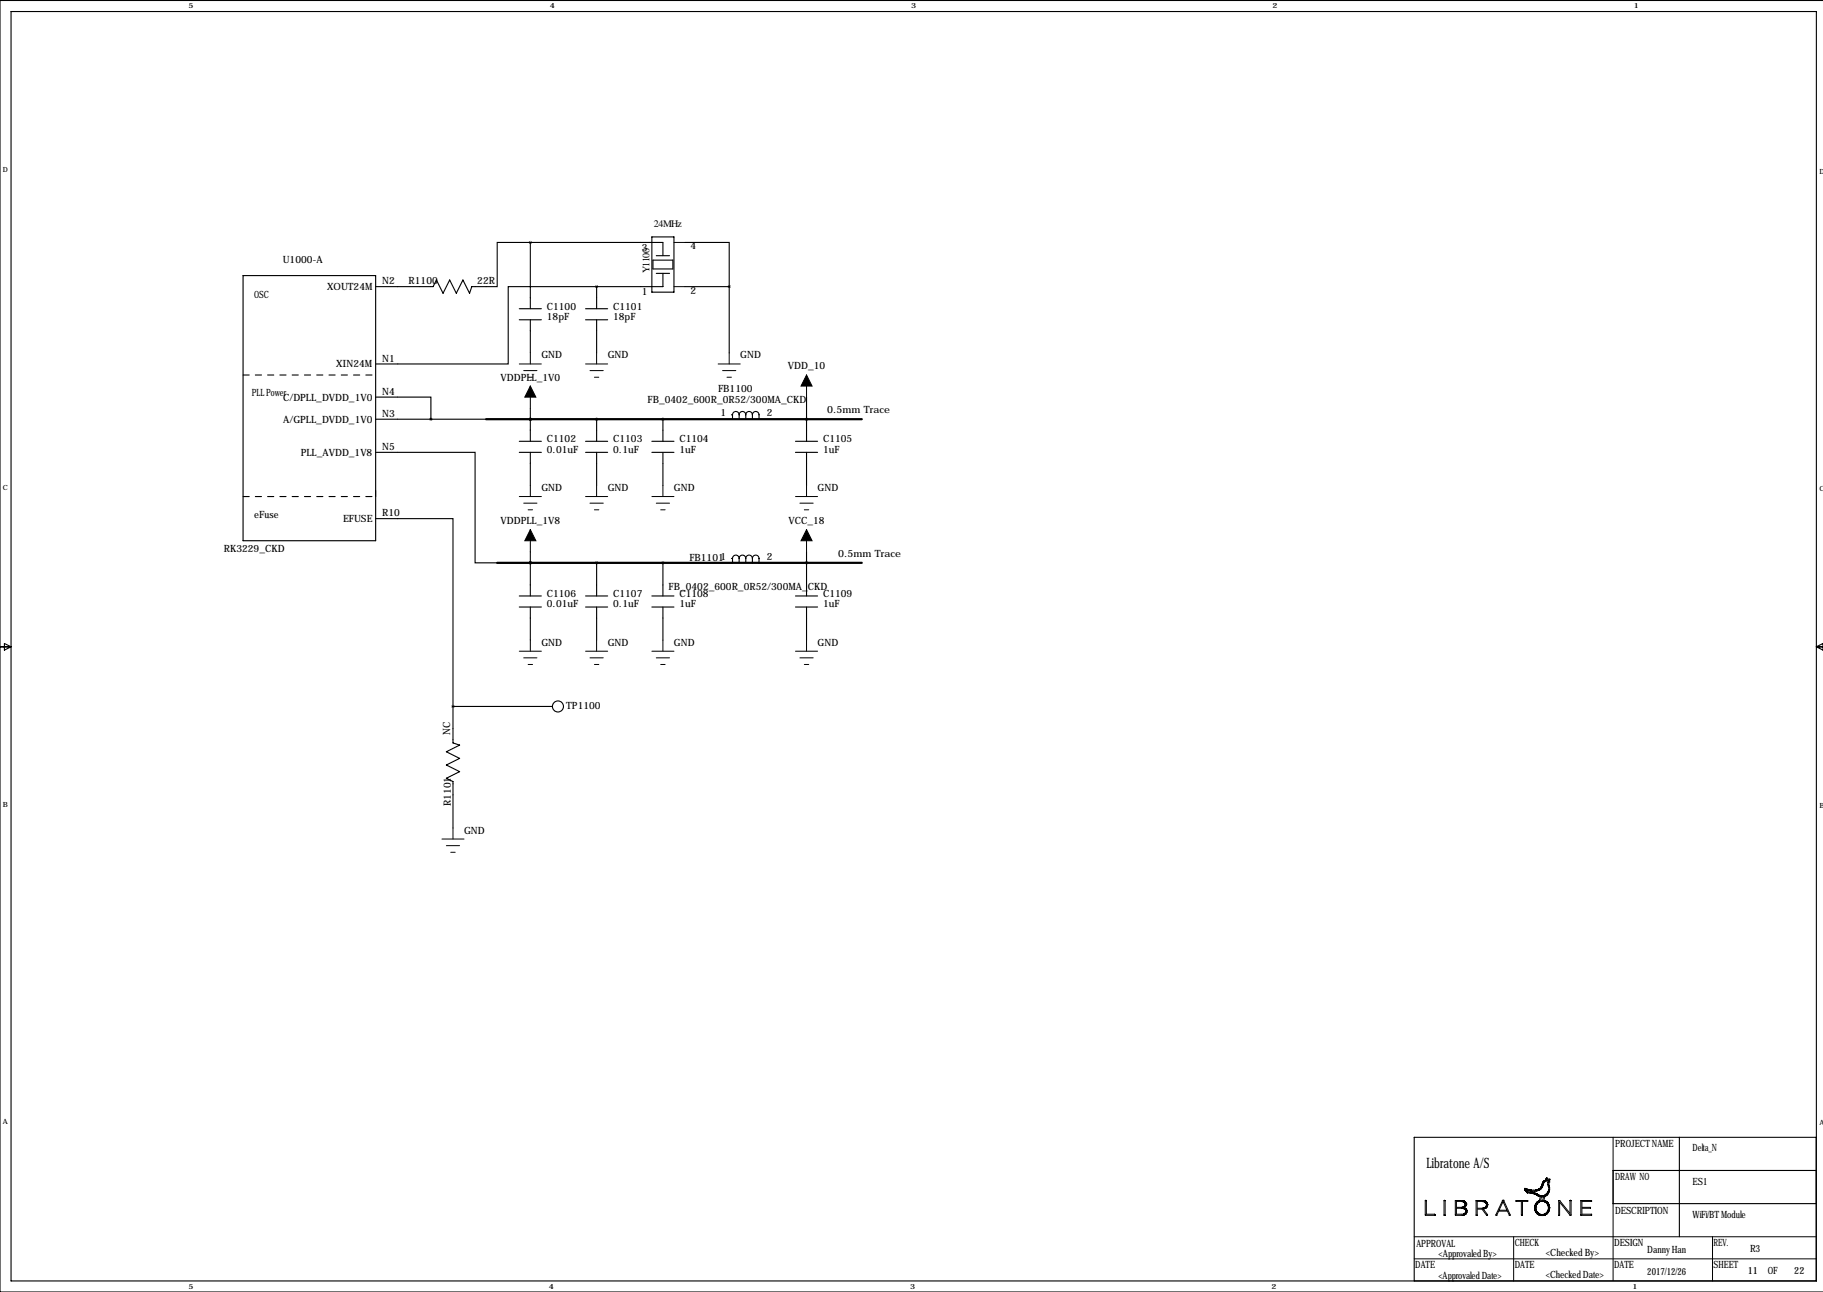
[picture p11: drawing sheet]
<svg xmlns="http://www.w3.org/2000/svg" width="419mm" height="297mm" viewBox="0 0 419 297" stroke-linecap="round" stroke-linejoin="round" font-family="sans-serif">
<defs><g id="words">
<text font-size="3.3" x="327.9" y="268.5">Libratone A/S</text>
<g font-size="2.3">
<text x="150.3" y="52.1">24MHz</text>
<text x="147.6" y="57.6">3</text>
<text x="158.7" y="57.4">4</text>
<text x="65" y="60.6">U1000-A</text>
<text x="87.9" y="65.4">N2</text>
<text x="93.9" y="65.4">R1100</text>
<text x="109.7" y="65.2">22R</text>
<text x="149.4" y="62.9" transform="rotate(-90 149.4 62.9)">Y1100</text>
<text x="58.4" y="68.4">OSC</text>
<text x="75.2" y="66.7">XOUT24M</text>
<text x="125.7" y="71.2">C1100</text>
<text x="141" y="71.2">C1101</text>
<text x="147.6" y="67.8">1</text>
<text x="158.7" y="67.5">2</text>
<text x="125.7" y="73.6">18pF</text>
<text x="141" y="73.6">18pF</text>
<text x="87.9" y="83.2">N1</text>
<text x="124.5" y="82.4">GND</text>
<text x="139.7" y="82.4">GND</text>
<text x="170.2" y="82.4">GND</text>
<text x="77.3" y="84.5">XIN24M</text>
<text x="115.1" y="87.5">VDDPLL_1V0</text>
<text x="181.2" y="84.9">VDD_10</text>
<text x="57.9" y="91">PLL Power</text>
<text x="65.1" y="92.1">C/DPLL_DVDD_1V0</text>
<text x="87.9" y="95.9">N3</text>
<text x="87.9" y="90.8">N4</text>
<text x="148.9" y="92.7">FB_0402_600R_0R52/300MA_CKD</text>
<text x="165.1" y="90.1">FB1100</text>
<text x="165.6" y="95.6">1</text>
<text x="176.3" y="95.6">2</text>
<text x="190.1" y="95">0.5mm Trace</text>
<text x="65.1" y="97.2">A/GPLL_DVDD_1V0</text>
<text x="125.7" y="101.7">C1102</text>
<text x="141" y="101.7">C1103</text>
<text x="156.2" y="101.7">C1104</text>
<text x="189.2" y="101.7">C1105</text>
<text x="69.1" y="104.8">PLL_AVDD_1V8</text>
<text x="87.9" y="103.5">N5</text>
<text x="125.7" y="104.1">0.01uF</text>
<text x="141" y="104.1">0.1uF</text>
<text x="156.2" y="104.1">1uF</text>
<text x="189.2" y="104.1">1uF</text>
<text x="124.5" y="112.9">GND</text>
<text x="139.7" y="112.9">GND</text>
<text x="154.9" y="112.9">GND</text>
<text x="188" y="112.9">GND</text>
<text x="58.4" y="119">eFuse</text>
<text x="87.9" y="118.7">R10</text>
<text x="78.9" y="120">EFUSE</text>
<text x="115.1" y="120.5">VDDPLL_1V8</text>
<text x="181.3" y="120.5">VCC_18</text>
<text x="51.5" y="126.9">RK3229_CKD</text>
<text x="158.5" y="128.9">FB11011</text>
<text x="176.3" y="128.6">2</text>
<text x="192.7" y="128">0.5mm Trace</text>
<text x="125.7" y="137.3">C1106</text>
<text x="141" y="137.3">C1107</text>
<text x="153.7" y="135.6">FB_0402_600R_0R52/300MA_CKD</text>
<text x="156.2" y="137.3">C1108</text>
<text x="189.2" y="137.3">C1109</text>
<text x="125.7" y="139.6">0.01uF</text>
<text x="141" y="139.6">0.1uF</text>
<text x="156.2" y="139.6">1uF</text>
<text x="189.2" y="139.6">1uF</text>
<text x="124.5" y="148.4">GND</text>
<text x="139.7" y="148.4">GND</text>
<text x="154.9" y="148.4">GND</text>
<text x="188" y="148.4">GND</text>
<text x="130.2" y="163">TP1100</text>
<text x="103.5" y="169" transform="rotate(-90 103.5 169)">NC</text>
<text x="103.6" y="185.3" transform="rotate(-90 103.6 185.3)">R1101</text>
<text x="106.7" y="191.6">GND</text>
<text x="371.3" y="263.8">PROJECT NAME</text>
<text x="389.1" y="264.5">Delta_N</text>
<text x="371.3" y="271.4">DRAW NO</text>
<text x="389.1" y="272.4">ES1</text>
<text x="371.3" y="279">DESCRIPTION</text>
<text x="389.1" y="280">WiFi/BT Module</text>
<text x="325.6" y="286.6">APPROVAL</text>
<text x="348.2" y="286.4">CHECK</text>
<text x="371.1" y="286.4">DESIGN</text>
<text x="394" y="286.4">REV.</text>
<text x="402.3" y="287.9">R3</text>
<text x="325.4" y="291.5">DATE</text>
<text x="330.7" y="288.9">&lt;Approvaled By&gt;</text>
<text x="330.7" y="294">&lt;Approvaled Date&gt;</text>
<text x="348.2" y="291.5">DATE</text>
<text x="355.3" y="288.7">&lt;Checked By&gt;</text>
<text x="355.3" y="293.7">&lt;Checked Date&gt;</text>
<text x="371.1" y="291.5">DATE</text>
<text x="378.7" y="288.1">Danny Han</text>
<text x="378.7" y="293.2">2017/12/26</text>
<text x="394" y="291.5">SHEET</text>
<text x="401.8" y="293">11</text>
<text x="406.4" y="293">OF</text>
<text x="412.5" y="293">22</text>
</g>
<g font-size="1.6">
<text x="43.4" y="1.9">5</text>
<text x="126.4" y="1.9">4</text>
<text x="209.5" y="1.9">3</text>
<text x="292.5" y="1.9">2</text>
<text x="375.6" y="1.9">1</text>
<text x=".7" y="39.5">D</text>
<text x="418.3" y="40">D</text>
<text x=".7" y="112.7">C</text>
<text x="418.3" y="112.9">C</text>
<text x=".7" y="185.6">B</text>
<text x="418.3" y="185.8">B</text>
<text x=".7" y="258.5">A</text>
<text x="418.3" y="258.7">A</text>
<text x="43.4" y="296.3">5</text>
<text x="126.2" y="296.3">4</text>
<text x="209.2" y="296.3">3</text>
<text x="292.3" y="296.3">2</text>
<text x="375.3" y="296.3">1</text>
</g>
</g></defs>
<g fill="none" stroke="#000" stroke-width=".23">
<path d="M154.9 55.7h2.6M154.9 65.9h2.6M119.4 83.7h5.1M120.4 85.2h3M121.4 86.7h1M121.9 81.1v2.6M121.9 88.8v5M134.6 83.7h5.1M135.6 85.2h3.1M136.7 86.7h1M137.2 81.1v2.6M165.1 83.7h5.1"/>
<path d="M166.1 85.2h3.1M167.1 86.7h1M167.6 81.1v2.6M185.4 86.2v5.1M119.4 114.2h5.1M120.4 115.7h3M121.4 117.2h1M121.9 111.6v2.6M134.6 114.2h5.1M135.6 115.7h3.1M136.7 117.2h1M137.2 111.6v2.6"/>
<path d="M149.9 114.2h5M150.9 115.7h3M151.9 117.2h1M152.4 111.6v2.6M182.9 114.2h5.1M183.9 115.7h3M184.9 117.2h1M185.4 111.6v2.6M121.9 121.8v5.1M185.4 121.8v5.1M119.4 149.7h5.1M120.4 151.2h3"/>
<path d="M121.4 152.8h1M121.9 147.2v2.5M134.6 149.7h5.1M135.6 151.2h3.1M136.7 152.8h1M137.2 147.2v2.5M149.9 149.7h5M150.9 151.2h3M151.9 152.8h1M152.4 147.2v2.5M182.9 149.7h5.1M183.9 151.2h3"/>
<path d="M184.9 152.8h1M185.4 147.2v2.5M101.6 192.9h5.1M102.6 194.4h3.1M103.6 195.9h1M104.1 190.4v2.5M327.7 276h.2v3.2h1.9l.1 .2h-2.2zM327.8 276h.1M327.9 276.1h.1M332 276l.2 .1v3.3h-.2zM332.1 276h.1M334.8 276.2l1.7 .2 .3 .3-.1 .6-.6 .3h-1.3z"/>
<path d="M334.8 277.8l1.8 .1 .4 .3v.6l-.6 .4h-1.6zM336.4 276.3l.1 .1M336.5 277.6l.2 .1M336.5 277.6v.1M336.6 276.5h.1M336.6 277.6h.1M336.6 277.3h.1M336.8 279h.1M336.8 276.9h.1M336.9 276.3l-.6-.3h-1.7v3.4h1.7l.7-.2 .2-.4 .1-.5-.7-.7M336.9 276.4l.2 .2v.5l-.4 .5M336.9 276.3v.1"/>
<path d="M337.1 276.8h.1M337.1 279h.1M337.1 278h.1M339.3 276.1l1.8-.1 .7 .4 .2 .4-.2 .7-.3 .3-.5 .1 1 1.3-.1 .2h-.2l-1-1.4h-1.1v1.4h-.3zM339.6 276.2l1.8 .2 .3 .4v.5l-.6 .4-1.5 .1zM341.3 277.6v.1M341.3 276.3v.1M341.4 276.4h.1M341.7 277.6v.1M341.7 277h.1M341.7 276.3v.1M341.9 276.6h.1"/>
<path d="M341.9 277.3v.1M342 277h.1M345.4 276l.3 .1 1.5 3.3h-.2l-.4-1h-2.1l-.4 1h-.2zM345.5 276h.1M345.5 276.3l1 1.9h-1.9zM348.6 276l2.6 .1v.1h-1.2v3.2h-.2v-3.2h-1.2zM349.8 279.4h.1M350.6 273.7h.1M350.7 273.8l.3 .3M350.7 273.7v.1M350.8 273.3h.1M351 273.7l-.1-.1h.2l.1 .4 1.4 .2 1.8 .8 .8-.2 .6-.6"/>
<path d="M351 274.1l1.8 .4 1.3 .6-.2 1-.6 .4-.4 .7 .1 1.3 .7 .8M351 274.2h.1M351 273.8h.1M351.1 273.7l1.8 .2 1.1-.3 .4-.4 .5-1.4 .7-.6 .2 .3 .3-.1-.2 .3 .2 1.9-.3 .5M351.2 274.2h.1M351.5 273.7v.1M352.4 274.1v.1M352.8 277.4h.1M352.8 277.9l.1 .1M353.1 277.7h.1M353.1 274.6h.1M353.2 276.5h.1"/>
<path d="M353.2 278.4h.1M353.2 278.9h.1M353.2 277h.1M353.3 279h.1M353.4 276.8l.3-.4 .6-.2 .8 .1 .6 .5M353.4 276.8l-.3 .5v.8l.6 .9M353.4 276.8h.1M353.4 276.3v.1M353.5 273.7v.1M353.5 274.6h.1M353.7 279.3h.1M353.7 279h.1"/>
<path d="M353.9 275v.1M353.9 276.3l-.1 .1M353.9 273.3h.1M354.1 273.4h.1M354.2 279.4v.1M354.3 273.3h.1M354.4 275.2l.4-.1-.1 .9h-.5zM354.5 272.1h.1M354.5 272.9h.1M354.9 271.5v.1M354.9 271.9v.1M354.9 279.4l-.1 .1"/>
<path d="M355 271.8h.1M355.1 275.1h.1M355.1 275.1l-.2 .9 .7 .3 .5 .6v1.5l-.4 .7-.5 .3h-1.2l-.3-.1M355.2 276.3v.1M355.3 279h.1M355.4 271.5h.1M355.4 274.9h.1M355.4 271h.1M355.4 271l.3-.2 .2 .4 .4-.1-.2 .6 .2 1.9-.4 .9-.8 .5M355.4 271l-.2 .4-.4 .2-.5 1.4-.5 .4-.8 .2h-1l-1.5-.4v.2l.2 .3M355.7 276.3v.1M355.7 276.8l.3 .8-.2 .9"/>
<path d="M355.7 276.8h.1M355.8 274.6h.1M355.8 278.5v.1M355.8 278.6l-.9 .6h-.8l-.4-.2M355.8 274.1v.1M355.9 271.9h.1M355.9 274h.1M355.9 278.8h.1M355.9 276.6h.1M355.9 278.3h.1M355.9 277.1h.1M355.9 272.4h.1"/>
<path d="M355.9 274.4v.1M356 278.6h.1M356.1 271.7h.1M356.2 277.7h.1M358.3 276h.3l2.3 3v-3l.3 .1-.1 3.3h-.2l-2.4-3v3h-.2zM361.1 276h.1M363.5 276l2.4 .1v.1h-2.2v1.4h2v.2h-2v1.4h2.2v.2h-2.4zM370.8 261.5v33M325.1 284.3h92.5M325.1 289.4h92.4M348 284.3v10.2M393.7 284.3v10.2"/>
</g>
<g fill="none" stroke="#000" stroke-width=".25">
<path d="M2.5 2.7h415.1v291.8h-415.1zM419.1 .1h-419.1v296.9h419.1M121.9 55.7h-7.6v10.2h-5.8l-.6 1.5-1.5-3-1.5 3-1.5-3-1.5 3-1.6-3-.7 1.5h-13.2M121.9 55.7h30.5v3.1M121.9 55.7v15.3M149.9 54.5h5v12.7h-5zM150.1 59.8h4.6v2h-4.6zM150.9 58.8h3M157.5 55.7h10.1v10.2M55.9 63.4h30.5v60.9h-30.5zM119.4 71h5.1M119.4 73.5h5.1"/>
<path d="M121.9 73.5v7.6M134.6 71h5.1M134.6 73.5h5.1M137.2 65.9h-20.4v17.8h-30.4M137.2 65.9v5.1M137.2 73.5v7.6M150.9 62.9h3M152.4 62.9v3h-15.2M157.5 65.9h10.1M167.6 65.9v15.2M86.4 91.3h12.7v5.1M121.9 96.4h.1"/>
<path d="M121.9 93.8v7.7M137.2 96.4v5.1M152.4 96.4v5.1M168.1 95.4h.1M169.9 95.4a.76 .76 0 0 0-.7-.8 .76 .76 0 0 0-.8 .8v1h-82M169.9 95.4a.76 .76 0 0 1 .8-.8 .76 .76 0 0 1 .7 .8M169.9 95.4v1M171.4 95.4a.76 .76 0 0 1 .8-.8 .76 .76 0 0 1 .8 .8M171.4 95.4v1M173 95.4a.76 .76 0 0 1 .7-.8 .76 .76 0 0 1 .8 .8v1h10.9M173 95.4v1M185.4 91.3v10.2"/>
<path d="M86.4 104h22.8v25.4h12.7M86.4 119.2h17.7v43.2M119.4 104h5.1M119.4 101.5h5.1M121.9 104v7.6M134.6 104h5.1M134.6 101.5h5.1M137.2 104v7.6M149.9 104h5M149.9 101.5h5M152.4 104v7.6M182.9 104h5.1"/>
<path d="M182.9 101.5h5.1M185.4 104v7.6M119.4 137h5.1M119.4 139.6h5.1M121.9 129.4h.1M121.9 126.9v10.1M121.9 139.6v7.6M134.6 137h5.1M134.6 139.6h5.1M137.2 129.4v7.6M137.2 139.6v7.6M149.9 137h5"/>
<path d="M149.9 139.6h5M152.4 129.4v7.6M152.4 139.6v7.6M168.1 128.4h.1M169.9 128.4a.76 .76 0 0 0-.7-.8 .76 .76 0 0 0-.8 .8v1h-46.5M169.9 128.4a.76 .76 0 0 1 .8-.8 .76 .76 0 0 1 .7 .8M169.9 128.4v1M171.4 128.4a.76 .76 0 0 1 .8-.8 .76 .76 0 0 1 .8 .8M171.4 128.4v1M173 128.4a.76 .76 0 0 1 .7-.8 .76 .76 0 0 1 .8 .8v1h10.9M173 128.4v1M182.9 137h5.1"/>
<path d="M182.9 139.6h5.1M185.4 126.9v10.1M185.4 139.6v7.6M0 148.7h2.5M1 147.9l1.5 .8-1.5 .8zM417.6 148.7h1.5M417.6 148.7l1.5-.8v1.6zM104.1 162.4h22.9M104.1 162.4v8.4l1.6 .5-3.1 1.5 3.1 1.6-3.1 1.5 3.1 1.5-3.1 1.5 1.5 .8v10.7M386.1 261.5v22.8M417.5 261.5h-92.4v33M417.6 269.1h-46.8v7.6h46.8"/>
<circle cx="128.3" cy="162.4" r="1.27"/>
</g>
<path d="M111.8 96.4h86.3M114.3 129.4h83.8" fill="none" stroke="#000" stroke-width=".51"/>
<path d="M55.9 86.2h30.5M55.9 114.2h30.5M86.4 114.2v-2.6" fill="none" stroke="#000" stroke-width=".25" stroke-dasharray="1.4 1.4"/>
<path d="M121.9 88.8l1.3 2.5h-2.6zM185.4 86.2l1.3 2.6h-2.6zM121.9 121.8l1.3 2.5h-2.6zM185.4 121.8l1.3 2.5h-2.6z" fill="#000" stroke="#000" stroke-width=".23"/>
<path d="M137.1 65.9a.05 .05 0 0 0 .1 0 .05 .05 0 0 0-.1 0zM167.6 65.9a.05 .05 0 0 0 .1 0 .05 .05 0 0 0-.1 0zM99 96.4a.05 .05 0 0 0 .1 0 .05 .05 0 0 0-.1 0zM137.1 96.4a.05 .05 0 0 0 .1 0 .05 .05 0 0 0-.1 0zM137.1 129.4a.05 .05 0 0 0 .1 0 .05 .05 0 0 0-.1 0zM104.1 162.4a.05 .05 0 0 0 .1 0 .05 .05 0 0 0-.1 0z" fill="#000" stroke="#000" stroke-width=".63"/>
<use href="#words"/>
</svg>
